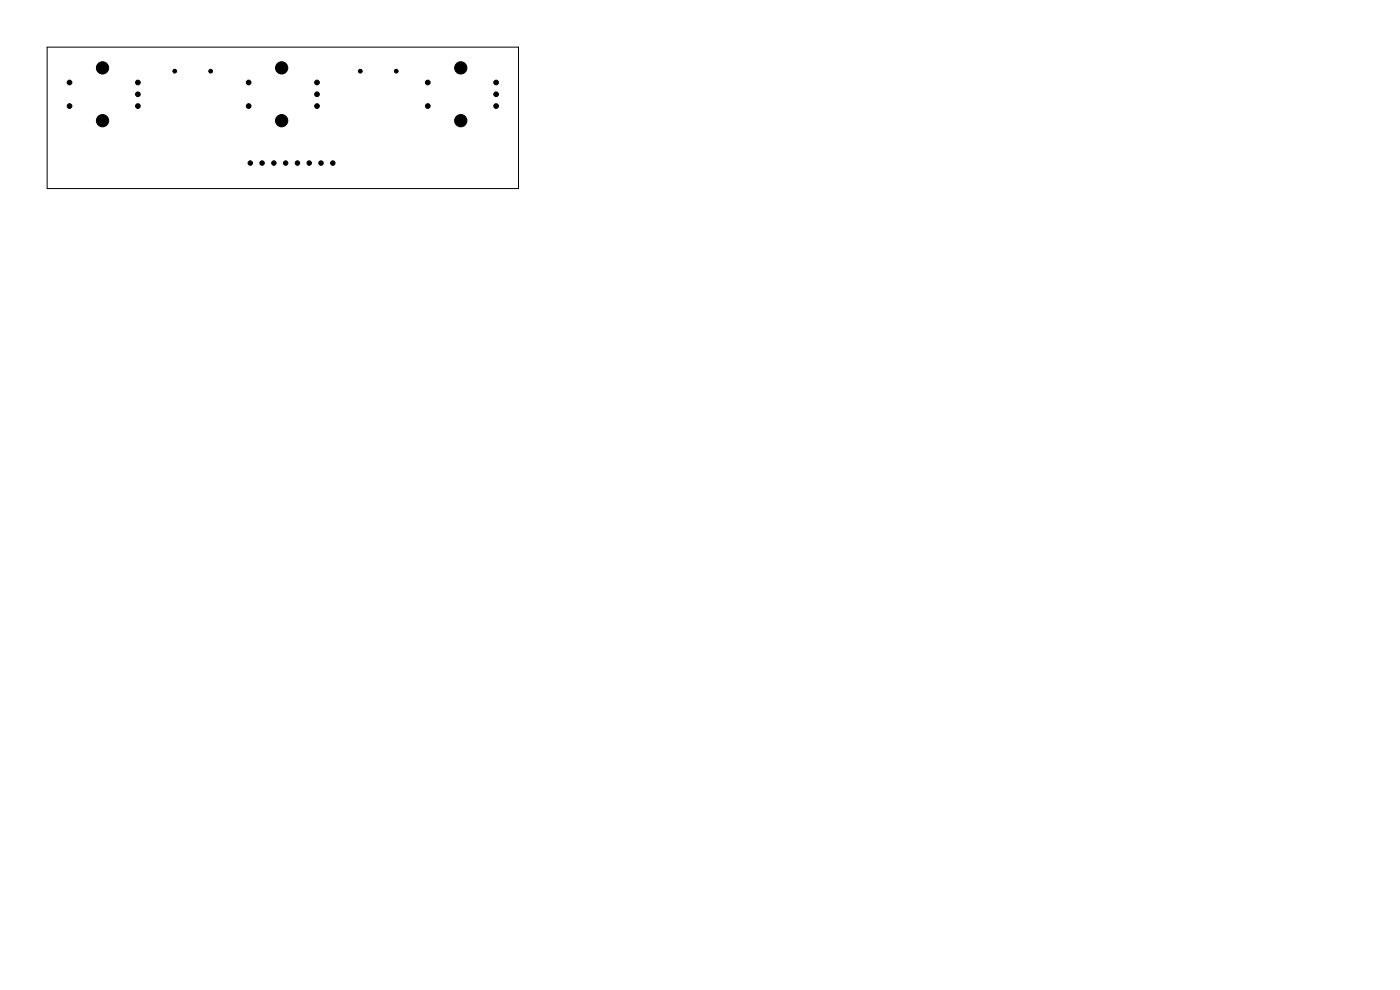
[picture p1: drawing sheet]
<svg xmlns="http://www.w3.org/2000/svg" width="297mm" height="210mm" viewBox="0 0 297 210" stroke-linecap="round" stroke-linejoin="round" font-family="sans-serif">
<path d="M10 10h100v30h-100z" fill="none" stroke="#000" stroke-width=".21"/>
<g fill="#000" stroke="#000" stroke-width=".21">
<circle cx="14.8" cy="17.5" r=".5"/>
<circle cx="21.7" cy="14.4" r="1.3"/>
<circle cx="29.3" cy="17.5" r=".5"/>
<circle cx="37.1" cy="15.1" r=".4"/>
<circle cx="44.7" cy="15.1" r=".4"/>
<circle cx="52.8" cy="17.5" r=".5"/>
<circle cx="59.7" cy="14.4" r="1.3"/>
<circle cx="67.2" cy="17.5" r=".5"/>
<circle cx="76.4" cy="15.1" r=".4"/>
<circle cx="84.1" cy="15.1" r=".4"/>
<circle cx="90.8" cy="17.5" r=".5"/>
<circle cx="97.7" cy="14.4" r="1.3"/>
<circle cx="105.3" cy="17.5" r=".5"/>
<circle cx="14.8" cy="22.5" r=".5"/>
<circle cx="21.8" cy="25.6" r="1.3"/>
<circle cx="29.2" cy="20" r=".5"/>
<circle cx="29.3" cy="22.5" r=".5"/>
<circle cx="52.8" cy="22.5" r=".5"/>
<circle cx="53.1" cy="34.6" r=".47"/>
<circle cx="55.6" cy="34.6" r=".47"/>
<circle cx="58.1" cy="34.6" r=".47"/>
<circle cx="59.7" cy="25.6" r="1.3"/>
<circle cx="60.6" cy="34.6" r=".47"/>
<circle cx="63.1" cy="34.6" r=".47"/>
<circle cx="65.6" cy="34.6" r=".47"/>
<circle cx="67.2" cy="20" r=".5"/>
<circle cx="67.2" cy="22.5" r=".5"/>
<circle cx="68.1" cy="34.6" r=".47"/>
<circle cx="70.6" cy="34.6" r=".47"/>
<circle cx="90.8" cy="22.5" r=".5"/>
<circle cx="97.7" cy="25.6" r="1.3"/>
<circle cx="105.3" cy="20" r=".5"/>
<circle cx="105.3" cy="22.5" r=".5"/>
</g>
</svg>
